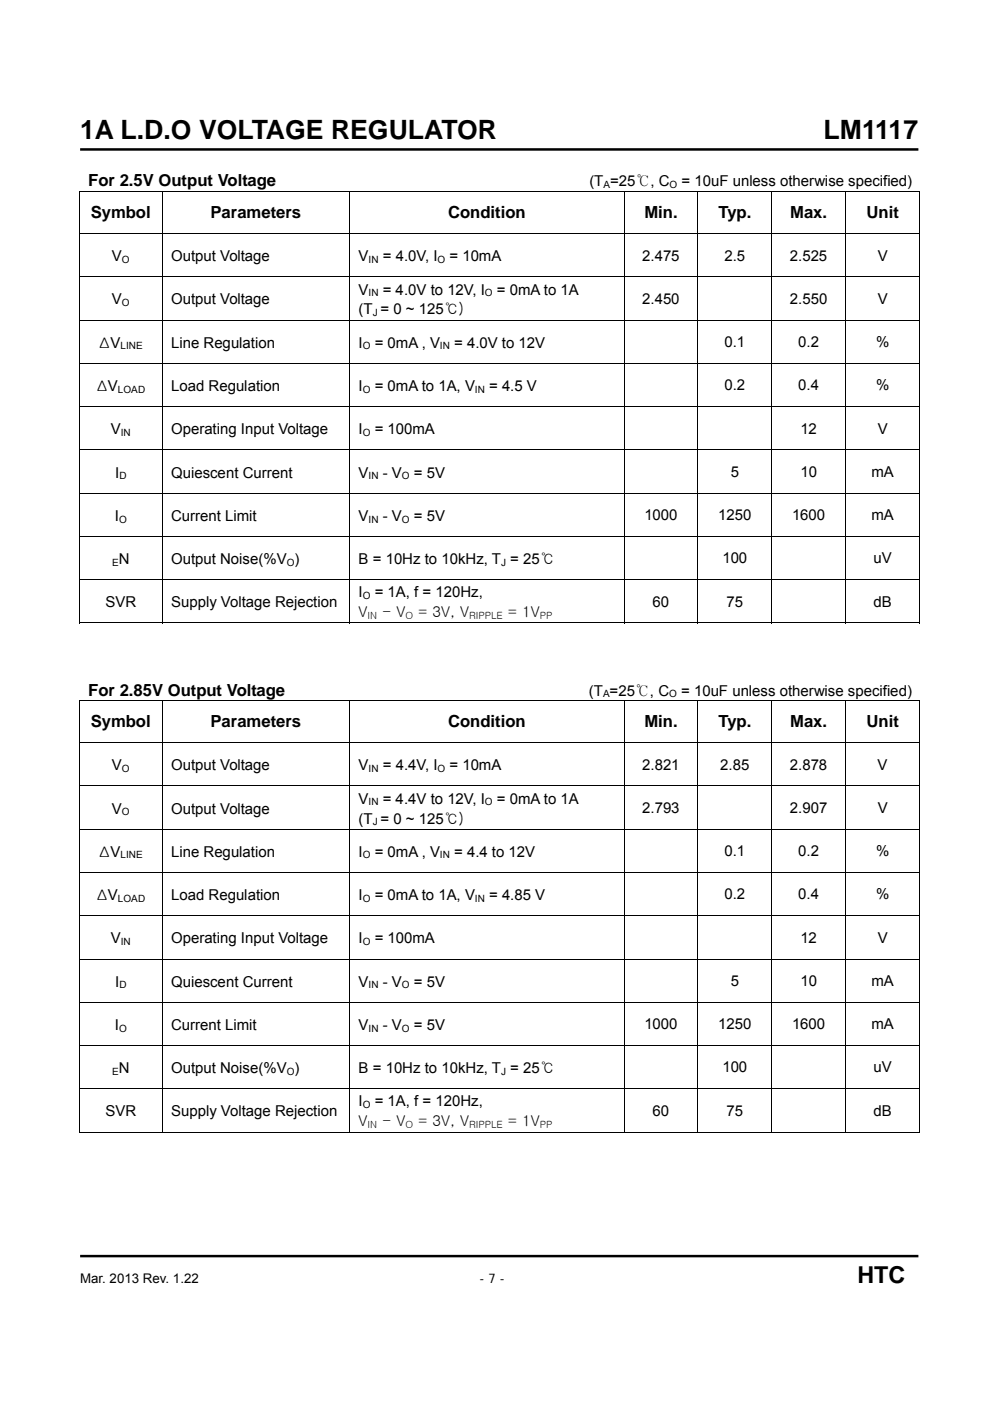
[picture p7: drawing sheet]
<svg xmlns="http://www.w3.org/2000/svg" width="210mm" height="297mm" viewBox="0 0 210 297" stroke-linecap="round" stroke-linejoin="round" font-family="sans-serif">
<defs><g id="words">
<g font-size="5.7">
<text x="17" y="29.5">1A L.D.O VOLTAGE REGULATOR</text>
<text x="174.7" y="29.5">LM1117</text>
</g>
<text font-size="4.9" x="181.8" y="271.9">HTC</text>
<g font-size="3.5">
<text x="18.7" y="39.5">For 2.5V Output Voltage</text>
<text x="19.3" y="46.3">Symbol</text>
<text x="44.6" y="46.3">Parameters</text>
<text x="95" y="46.3">Condition</text>
<text x="136.7" y="46.3">Min.</text>
<text x="152.4" y="46.3">Typ.</text>
<text x="167.6" y="46.3">Max.</text>
<text x="183.8" y="46.3">Unit</text>
<text x="18.7" y="147.5">For 2.85V Output Voltage</text>
<text x="19.3" y="154.2">Symbol</text>
<text x="44.6" y="154.2">Parameters</text>
<text x="95" y="154.2">Condition</text>
<text x="136.7" y="154.2">Min.</text>
<text x="152.4" y="154.2">Typ.</text>
<text x="167.6" y="154.2">Max.</text>
<text x="183.8" y="154.2">Unit</text>
</g>
<g font-size="3.2">
<text x="125" y="39.5">(T =25℃, C</text>
<text x="144.5" y="39.5">= 10uF unless otherwise specified)</text>
<text x="23.7" y="55.4">V</text>
<text x="36.3" y="55.4">Output Voltage</text>
<text x="76.1" y="55.4">V</text>
<text x="81.2" y="55.4">= 4.0V, I</text>
<text x="95.3" y="55.4">= 10mA</text>
<text x="136.2" y="55.2">2.475</text>
<text x="153.6" y="55.2">2.5</text>
<text x="167.5" y="55.2">2.525</text>
<text x="186.2" y="55.2">V</text>
<text x="23.7" y="64.6">V</text>
<text x="36.3" y="64.6">Output Voltage</text>
<text x="76.1" y="62.4">V</text>
<text x="81.2" y="62.4">= 4.0V to 12V, I</text>
<text x="105.4" y="62.4">= 0mA to 1A</text>
<text x="136.2" y="64.4">2.450</text>
<text x="167.6" y="64.4">2.550</text>
<text x="186.2" y="64.4">V</text>
<text x="76.1" y="66.7">(T = 0 ~ 125℃)</text>
<text x="21" y="73.7">ΔV</text>
<text x="36.3" y="73.7">Line Regulation</text>
<text x="76" y="73.7">I</text>
<text x="79.5" y="73.7">= 0mA , V</text>
<text x="96.3" y="73.7">= 4.0V to 12V</text>
<text x="153.6" y="73.6">0.1</text>
<text x="169.3" y="73.6">0.2</text>
<text x="185.8" y="73.6">%</text>
<text x="20.5" y="82.9">ΔV</text>
<text x="36.3" y="82.9">Load Regulation</text>
<text x="76" y="82.9">I</text>
<text x="79.5" y="82.9">= 0mA to 1A, V</text>
<text x="103.7" y="82.9">= 4.5 V</text>
<text x="153.6" y="82.8">0.2</text>
<text x="169.3" y="82.8">0.4</text>
<text x="185.8" y="82.8">%</text>
<text x="23.5" y="92.1">V</text>
<text x="36.3" y="92.1">Operating Input Voltage</text>
<text x="76" y="92.1">I</text>
<text x="79.5" y="92.1">= 100mA</text>
<text x="169.8" y="91.9">12</text>
<text x="186.2" y="91.9">V</text>
<text x="24.4" y="101.2">I</text>
<text x="36.3" y="101.2">Quiescent Current</text>
<text x="76.1" y="101.2">V</text>
<text x="81.2" y="101.2">- V</text>
<text x="87.8" y="101.2">= 5V</text>
<text x="155" y="101.1">5</text>
<text x="169.8" y="101.1">10</text>
<text x="184.9" y="101.1">mA</text>
<text x="24.4" y="110.4">I</text>
<text x="36.3" y="110.4">Current Limit</text>
<text x="76.1" y="110.4">V</text>
<text x="81.2" y="110.4">- V</text>
<text x="87.8" y="110.4">= 5V</text>
<text x="136.7" y="110.3">1000</text>
<text x="152.3" y="110.3">1250</text>
<text x="168" y="110.3">1600</text>
<text x="184.8" y="110.3">mA</text>
<text x="25.2" y="119.6">N</text>
<text x="36.3" y="119.6">Output Noise(%V )</text>
<text x="76" y="119.6">B = 10Hz to 10kHz, T = 25℃</text>
<text x="153.2" y="119.4">100</text>
<text x="185.3" y="119.4">uV</text>
<text x="22.4" y="128.8">SVR</text>
<text x="36.3" y="128.8">Supply Voltage Rejection</text>
<text x="76.1" y="130.9">V</text>
<text x="76.1" y="126.6">I</text>
<text x="79.5" y="126.6">= 1A, f = 120Hz,</text>
<text x="81.1" y="130.9">- V</text>
<text x="88.7" y="130.9">= 3V, V</text>
<text x="107.7" y="130.9">= 1V</text>
<text x="138.4" y="128.6">60</text>
<text x="154.1" y="128.6">75</text>
<text x="185.3" y="128.6">dB</text>
<text x="124.9" y="147.5">(T =25℃, C</text>
<text x="144.5" y="147.5">= 10uF unless otherwise specified)</text>
<text x="23.7" y="163.3">V</text>
<text x="36.3" y="163.3">Output Voltage</text>
<text x="76.1" y="163.3">V</text>
<text x="81.2" y="163.3">= 4.4V, I</text>
<text x="95.3" y="163.3">= 10mA</text>
<text x="136.2" y="163.2">2.821</text>
<text x="152.8" y="163.2">2.85</text>
<text x="167.5" y="163.2">2.878</text>
<text x="186.2" y="163.2">V</text>
<text x="23.7" y="172.5">V</text>
<text x="36.3" y="172.5">Output Voltage</text>
<text x="76.1" y="170.4">V</text>
<text x="81.2" y="170.4">= 4.4V to 12V, I</text>
<text x="105.4" y="170.4">= 0mA to 1A</text>
<text x="136.2" y="172.3">2.793</text>
<text x="167.6" y="172.3">2.907</text>
<text x="186.2" y="172.3">V</text>
<text x="76.1" y="174.6">(T = 0 ~ 125℃)</text>
<text x="21" y="181.7">ΔV</text>
<text x="36.3" y="181.7">Line Regulation</text>
<text x="76" y="181.7">I</text>
<text x="79.5" y="181.7">= 0mA , V</text>
<text x="96.3" y="181.7">= 4.4 to 12V</text>
<text x="153.6" y="181.5">0.1</text>
<text x="169.3" y="181.5">0.2</text>
<text x="185.8" y="181.5">%</text>
<text x="20.5" y="190.8">ΔV</text>
<text x="36.3" y="190.8">Load Regulation</text>
<text x="76" y="190.8">I</text>
<text x="79.5" y="190.8">= 0mA to 1A, V</text>
<text x="103.7" y="190.8">= 4.85 V</text>
<text x="153.6" y="190.7">0.2</text>
<text x="169.3" y="190.7">0.4</text>
<text x="185.8" y="190.7">%</text>
<text x="23.5" y="200">V</text>
<text x="36.3" y="200">Operating Input Voltage</text>
<text x="76" y="200">I</text>
<text x="79.5" y="200">= 100mA</text>
<text x="169.8" y="199.9">12</text>
<text x="186.2" y="199.9">V</text>
<text x="24.4" y="209.2">I</text>
<text x="36.3" y="209.2">Quiescent Current</text>
<text x="76.1" y="209.2">V</text>
<text x="81.2" y="209.2">- V</text>
<text x="87.8" y="209.2">= 5V</text>
<text x="155" y="209">5</text>
<text x="169.8" y="209">10</text>
<text x="184.9" y="209">mA</text>
<text x="24.4" y="218.4">I</text>
<text x="36.3" y="218.4">Current Limit</text>
<text x="76.1" y="218.4">V</text>
<text x="81.2" y="218.4">- V</text>
<text x="87.8" y="218.4">= 5V</text>
<text x="136.7" y="218.2">1000</text>
<text x="152.3" y="218.2">1250</text>
<text x="168" y="218.2">1600</text>
<text x="184.8" y="218.2">mA</text>
<text x="25.2" y="227.5">N</text>
<text x="36.3" y="227.5">Output Noise(%V )</text>
<text x="76" y="227.5">B = 10Hz to 10kHz, T = 25℃</text>
<text x="153.2" y="227.4">100</text>
<text x="185.3" y="227.4">uV</text>
<text x="22.4" y="236.7">SVR</text>
<text x="36.3" y="236.7">Supply Voltage Rejection</text>
<text x="76.1" y="238.8">V</text>
<text x="76.1" y="234.6">I</text>
<text x="79.5" y="234.6">= 1A, f = 120Hz,</text>
<text x="81.1" y="238.8">- V</text>
<text x="88.7" y="238.8">= 3V, V</text>
<text x="107.7" y="238.8">= 1V</text>
<text x="138.4" y="236.6">60</text>
<text x="154.1" y="236.6">75</text>
<text x="185.3" y="236.6">dB</text>
</g>
<g font-size="2.8">
<text x="17" y="271.9">Mar. 2013 Rev. 1.22</text>
<text x="101.7" y="271.9">- 7 -</text>
</g>
<g font-size="2.1">
<text x="128" y="39.9">A</text>
<text x="142" y="39.9">O</text>
<text x="25.9" y="55.8">O</text>
<text x="78.2" y="55.8">IN</text>
<text x="92.8" y="55.8">O</text>
<text x="25.9" y="64.9">O</text>
<text x="78.2" y="62.8">IN</text>
<text x="102.8" y="62.8">O</text>
<text x="79.1" y="67">J</text>
<text x="25.5" y="74.1">LINE</text>
<text x="76.9" y="74.1">O</text>
<text x="93.3" y="74.1">IN</text>
<text x="25" y="83.3">LOAD</text>
<text x="76.9" y="83.3">O</text>
<text x="100.7" y="83.3">IN</text>
<text x="25.6" y="92.4">IN</text>
<text x="76.9" y="92.4">O</text>
<text x="25.3" y="101.6">D</text>
<text x="78.2" y="101.6">IN</text>
<text x="85.2" y="101.6">O</text>
<text x="25.3" y="110.8">O</text>
<text x="78.2" y="110.8">IN</text>
<text x="85.2" y="110.8">O</text>
<text x="23.8" y="120">E</text>
<text x="60.8" y="120">O</text>
<text x="106.3" y="120">J</text>
<text x="76.9" y="127">O</text>
<text x="78" y="131.2">IN</text>
<text x="86" y="131.2">O</text>
<text x="99.5" y="131.2">RIPPLE</text>
<text x="114.5" y="131.2">PP</text>
<text x="127.9" y="147.8">A</text>
<text x="141.9" y="147.8">O</text>
<text x="25.9" y="163.7">O</text>
<text x="78.2" y="163.7">IN</text>
<text x="92.8" y="163.7">O</text>
<text x="25.9" y="172.8">O</text>
<text x="78.2" y="170.7">IN</text>
<text x="102.8" y="170.7">O</text>
<text x="79.1" y="175">J</text>
<text x="25.5" y="182">LINE</text>
<text x="76.9" y="182">O</text>
<text x="93.3" y="182">IN</text>
<text x="25" y="191.2">LOAD</text>
<text x="76.9" y="191.2">O</text>
<text x="100.7" y="191.2">IN</text>
<text x="25.6" y="200.4">IN</text>
<text x="76.9" y="200.4">O</text>
<text x="25.3" y="209.5">D</text>
<text x="78.2" y="209.5">IN</text>
<text x="85.2" y="209.5">O</text>
<text x="25.3" y="218.7">O</text>
<text x="78.2" y="218.7">IN</text>
<text x="85.2" y="218.7">O</text>
<text x="23.8" y="227.9">E</text>
<text x="60.8" y="227.9">O</text>
<text x="106.3" y="227.9">J</text>
<text x="76.9" y="234.9">O</text>
<text x="78" y="239.2">IN</text>
<text x="86" y="239.2">O</text>
<text x="99.5" y="239.2">RIPPLE</text>
<text x="114.5" y="239.2">PP</text>
</g>
</g></defs>
<path d="M17 31.7h177.8M17 266.3h177.8" fill="none" stroke="#000" stroke-width=".53"/>
<path d="M16.8 40.5h.2v.1h-.2zM195 40.5h.2v.1h-.2zM195 132h.2v.2h-.2zM16.8 148.4h.2v.2h-.2zM195 148.4h.2v.2h-.2zM195 239.9h.2v.2h-.2z" fill="#000"/>
<g fill="none" stroke="#000" stroke-width=".21">
<path d="M16.8 40.6h178.4M16.8 49.5h178.4M16.8 58.7h178.4M16.9 40.6v8.8M16.9 49.6v9M16.9 58.8v9M34.4 40.6v8.8M34.4 49.6v9M34.4 58.8v9M74.1 40.6v8.8M74.1 49.6v9M74.1 58.8v9"/>
<path d="M132.4 40.6v8.8M132.4 49.6v9M132.4 58.8v9M148 40.6v8.8M148 49.6v9M148 58.8v9M163.7 40.6v8.8M163.7 49.6v9M163.7 58.8v9M179.4 40.6v8.8M179.4 49.6v9M179.4 58.8v9"/>
<path d="M195.1 40.6v8.8M195.1 49.6v9M195.1 58.8v9M16.8 67.9h178.4M16.8 77h178.4M16.9 67.9v9.1M16.9 77.1v9M34.4 67.9v9.1M34.4 77.1v9M74.1 67.9v9.1M74.1 77.1v9M132.4 67.9v9.1"/>
<path d="M132.4 77.1v9M148 67.9v9.1M148 77.1v9M163.7 67.9v9.1M163.7 77.1v9M179.4 67.9v9.1M179.4 77.1v9M195.1 67.9v9.1M195.1 77.1v9M16.8 86.2h178.4M16.8 95.4h178.4M16.9 86.3v9"/>
<path d="M16.9 95.5v9M34.4 86.3v9M34.4 95.5v9M74.1 86.3v9M74.1 95.5v9M132.4 86.3v9M132.4 95.5v9M148 86.3v9M148 95.5v9M163.7 86.3v9M163.7 95.5v9M179.4 86.3v9"/>
<path d="M179.4 95.5v9M195.1 86.3v9M195.1 95.5v9M16.8 104.6h178.4M16.8 113.7h178.4M16.9 104.6v9M16.9 113.8v9M34.4 104.6v9M34.4 113.8v9M74.1 104.6v9M74.1 113.8v9M132.4 104.6v9"/>
<path d="M132.4 113.8v9M148 104.6v9M148 113.8v9M163.7 104.6v9M163.7 113.8v9M179.4 104.6v9M179.4 113.8v9M195.1 104.6v9M195.1 113.8v9M16.8 122.9h178.4M16.8 132.1h17.5M16.9 123v9.2"/>
<path d="M34.4 123v9.2M34.5 132.1h39.6M74.1 123v9.2M74.2 132.1h58.1M132.4 123v9.2M132.5 132.1h15.5M148 123v9.2M148.1 132.1h15.5M163.7 123v9.2M163.8 132.1h15.5M179.4 123v9.2M179.5 132.1h15.5"/>
<path d="M195.1 123v9.2M16.8 148.5h178.4M16.8 157.5h178.4M16.9 148.6v8.8M16.9 157.5v9M34.4 148.6v8.8M34.4 157.5v9M74.1 148.6v8.8M74.1 157.5v9M132.4 148.6v8.8M132.4 157.5v9M148 148.6v8.8"/>
<path d="M148 157.5v9M163.7 148.6v8.8M163.7 157.5v9M179.4 148.6v8.8M179.4 157.5v9M195.1 148.6v8.8M195.1 157.5v9M16.8 166.6h178.4M16.8 175.8h178.4M16.9 166.7v9M16.9 175.9v9M34.4 166.7v9"/>
<path d="M34.4 175.9v9M74.1 166.7v9M74.1 175.9v9M132.4 166.7v9M132.4 175.9v9M148 166.7v9M148 175.9v9M163.7 166.7v9M163.7 175.9v9M179.4 166.7v9M179.4 175.9v9M195.1 166.7v9"/>
<path d="M195.1 175.9v9M16.8 185h178.4M16.8 194.1h178.4M16.9 185.1v9M16.9 194.2v9M34.4 185.1v9M34.4 194.2v9M74.1 185.1v9M74.1 194.2v9M132.4 185.1v9M132.4 194.2v9M148 185.1v9"/>
<path d="M148 194.2v9M163.7 185.1v9M163.7 194.2v9M179.4 185.1v9M179.4 194.2v9M195.1 185.1v9M195.1 194.2v9M16.8 203.3h178.4M16.8 212.5h178.4M16.9 203.4v9M16.9 212.6v9M34.4 203.4v9"/>
<path d="M34.4 212.6v9M74.1 203.4v9M74.1 212.6v9M132.4 203.4v9M132.4 212.6v9M148 203.4v9M148 212.6v9M163.7 203.4v9M163.7 212.6v9M179.4 203.4v9M179.4 212.6v9M195.1 203.4v9"/>
<path d="M195.1 212.6v9M16.8 221.7h178.4M16.8 230.8h178.4M16.9 221.7v9.1M16.9 230.9v9.2M34.4 221.7v9.1M34.4 230.9v9.2M74.1 221.7v9.1M74.1 230.9v9.2M132.4 221.7v9.1M132.4 230.9v9.2M148 221.7v9.1"/>
<path d="M148 230.9v9.2M163.7 221.7v9.1M163.7 230.9v9.2M179.4 221.7v9.1M179.4 230.9v9.2M195.1 221.7v9.1M195.1 230.9v9.2M16.8 240h17.5M34.5 240h39.6M74.2 240h58.1M132.5 240h15.5M148.1 240h15.5"/>
<path d="M163.8 240h15.5M179.5 240h15.5"/>
</g>
<use href="#words"/>
</svg>
